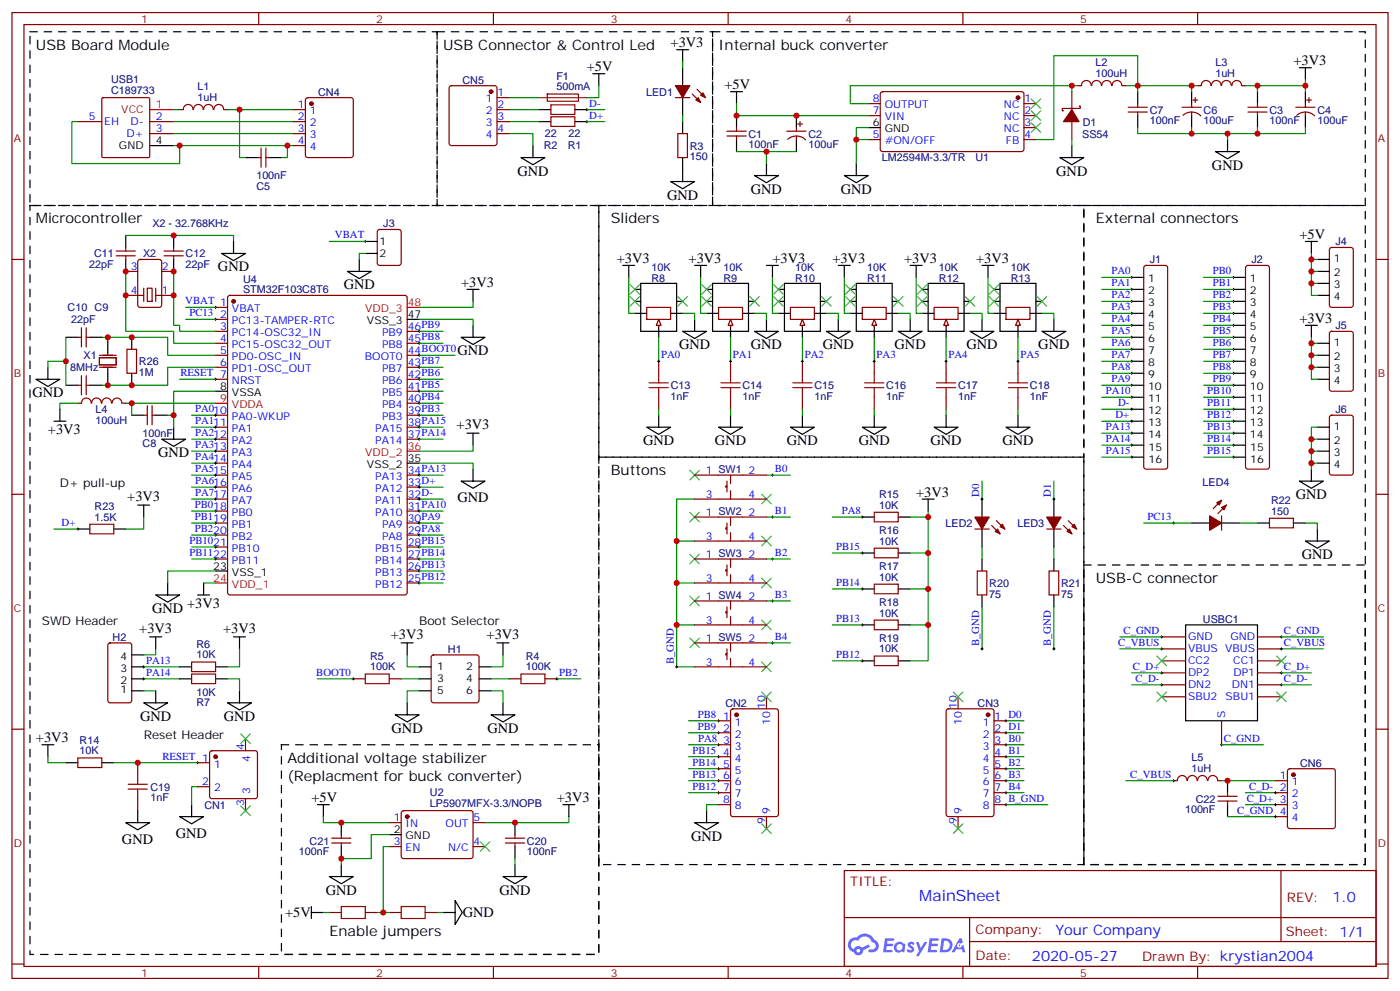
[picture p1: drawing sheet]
<svg xmlns="http://www.w3.org/2000/svg" width="412mm" height="292mm" viewBox="0 0 412 292" stroke-linecap="round" stroke-linejoin="round" font-family="sans-serif">
<defs><g id="words">
<text font-size="4.6" fill="#00f" x="270.8" y="265.3">MainSheet</text>
<g font-size="4.2">
<text x="10.6" y="14.6">USB Board Module</text>
<text x="130.5" y="14.6">USB Connector &amp; Control Led</text>
<text x="197.6" y="13.9">+3V3</text>
<text x="211.7" y="14.6">Internal buck converter</text>
<text x="172.9" y="21">+5V</text>
<text x="381" y="19.2">+3V3</text>
<text x="213.4" y="26.3">+5V</text>
<text x="152.4" y="51.7">GND</text>
<text x="311.1" y="51.7">GND</text>
<text x="357" y="49.9">GND</text>
<text x="196.5" y="58.7">GND</text>
<text x="221.2" y="57">GND</text>
<text x="247.6" y="57">GND</text>
<text x="10.6" y="65.8">Microcontroller</text>
<text x="179.9" y="65.8">Sliders</text>
<text x="322.8" y="65.8">External connectors</text>
<text x="382.8" y="70.4">+5V</text>
<text x="181.7" y="77.4">+3V3</text>
<text x="202.8" y="77.4">+3V3</text>
<text x="227.5" y="77.4">+3V3</text>
<text x="245.2" y="77.4">+3V3</text>
<text x="266.3" y="77.4">+3V3</text>
<text x="287.5" y="77.4">+3V3</text>
<text x="64.2" y="79.9">GND</text>
<text x="101.2" y="85.2">GND</text>
<text x="135.8" y="84.5">+3V3</text>
<text x="382.8" y="95.1">+3V3</text>
<text x="134.8" y="104.6">GND</text>
<text x="200" y="102.8">GND</text>
<text x="221.2" y="102.8">GND</text>
<text x="242.4" y="102.8">GND</text>
<text x="263.5" y="102.8">GND</text>
<text x="284.7" y="102.8">GND</text>
<text x="305.9" y="102.8">GND</text>
<text x="9.5" y="116.9">GND</text>
<text x="14.1" y="127.9">+3V3</text>
<text x="134.5" y="126.4">+3V3</text>
<text x="189.4" y="131.1">GND</text>
<text x="210.6" y="131.1">GND</text>
<text x="231.8" y="131.1">GND</text>
<text x="252.9" y="131.1">GND</text>
<text x="274.1" y="131.1">GND</text>
<text x="295.3" y="131.1">GND</text>
<text x="46.6" y="134.6">GND</text>
<text x="179.9" y="139.9">Buttons</text>
<text x="37.5" y="147.6">+3V3</text>
<text x="134.8" y="147.7">GND</text>
<text x="269.9" y="146.2">+3V3</text>
<text x="381.7" y="146.9">GND</text>
<text x="383.5" y="164.6">GND</text>
<text x="322.8" y="171.6">USB-C connector</text>
<text x="55.1" y="179.1">+3V3</text>
<text x="44.8" y="180.4">GND</text>
<text x="41" y="186.4">+3V3</text>
<text x="65.7" y="186.4">+3V3</text>
<text x="115.1" y="188.2">+3V3</text>
<text x="143.3" y="188.2">+3V3</text>
<text x="41.3" y="212.2">GND</text>
<text x="66" y="212.2">GND</text>
<text x="115.4" y="215.7">GND</text>
<text x="143.6" y="215.7">GND</text>
<text x="10.6" y="218.5">+3V3</text>
<text x="84.7" y="224.5">Additional voltage stabilizer</text>
<text x="84.7" y="229.8">(Replacment for buck converter)</text>
<text x="91.7" y="236.2">+5V</text>
<text x="164" y="236.2">+3V3</text>
<text x="35.9" y="248.4">GND</text>
<text x="51.8" y="246.6">GND</text>
<text x="203.6" y="247.5">GND</text>
<text x="96" y="263.3">GND</text>
<text x="147.1" y="263.3">GND</text>
<text x="84" y="270.1">+5V</text>
<text x="97" y="275.7">Enable jumpers</text>
<text x="136.3" y="270.1">GND</text>
</g>
<g font-size="4.2" fill="#00f">
<text x="392.5" y="265.6">1.0</text>
<text x="310.9" y="275.1">Your Company</text>
<text x="304" y="282.9">2020-05-27</text>
</g>
<g font-size="3.9" fill="#800">
<text x="250.5" y="260.9">TITLE:</text>
<text x="379.1" y="265.6">REV:</text>
<text x="287.4" y="275.1">Company:</text>
<text x="378.7" y="275.7">Sheet: 1/1</text>
<text x="287.4" y="282.8">Date:</text>
<text x="336.4" y="282.8">Drawn By: krystian2004</text>
</g>
<g font-size="3.5">
<text x="17.6" y="143.4">D+ pull-up</text>
<text x="12.3" y="184">SWD Header</text>
<text x="123.5" y="184">Boot Selector</text>
<text x="42.3" y="217.5">Reset Header</text>
</g>
<g font-size="3.2" fill="#800">
<text x="41.6" y="6.7">1</text>
<text x="110.8" y="6.7">2</text>
<text x="179.9" y="6.7">3</text>
<text x="249.1" y="6.7">4</text>
<text x="318.2" y="6.7">5</text>
<text x="4.1" y="41.8">A</text>
<text x="405.9" y="41.8">A</text>
<text x="4.1" y="110.9">B</text>
<text x="405.9" y="110.9">B</text>
<text x="4.1" y="180.1">C</text>
<text x="405.9" y="180.1">C</text>
<text x="4.1" y="249.2">D</text>
<text x="405.9" y="249.2">D</text>
<text x="41.6" y="287.5">1</text>
<text x="110.8" y="287.5">2</text>
<text x="179.9" y="287.5">3</text>
<text x="249.1" y="287.5">4</text>
<text x="318.2" y="287.5">5</text>
</g>
<g font-size="3.2" fill="#000080">
<text x="163.9" y="23.5">F1</text>
<text x="322.7" y="22.6">100uH</text>
<text x="322.7" y="19.5">L2</text>
<text x="358" y="22.6">1uH</text>
<text x="358" y="19.4">L3</text>
<text x="32.7" y="27.7">C189733</text>
<text x="32.7" y="24.5">USB1</text>
<text x="58.1" y="29.7">1uH</text>
<text x="58.1" y="26.5">L1</text>
<text x="93.7" y="28.1">CN4</text>
<text x="136.2" y="24.6">CN5</text>
<text x="163.9" y="26.6">500mA</text>
<text x="190.3" y="28.1">LED1</text>
<text x="338.7" y="33.5">C7</text>
<text x="354.5" y="33.5">C6</text>
<text x="373.9" y="33.5">C3</text>
<text x="388.1" y="33.5">C4</text>
<text x="160.4" y="40.5">22</text>
<text x="167.5" y="40.5">22</text>
<text x="220.5" y="40.5">C1</text>
<text x="238.1" y="40.5">C2</text>
<text x="318.8" y="40.5">SS54</text>
<text x="318.9" y="37">D1</text>
<text x="338.7" y="36.6">100nF</text>
<text x="354.5" y="36.6">100uF</text>
<text x="373.9" y="36.6">100nF</text>
<text x="388.1" y="36.6">100uF</text>
<text x="160.2" y="44">R2</text>
<text x="167.2" y="44">R1</text>
<text x="203.2" y="47.2">150</text>
<text x="203.2" y="44">R3</text>
<text x="220.5" y="43.7">100nF</text>
<text x="238.1" y="43.6">100uF</text>
<text x="259.7" y="47.5">LM2594M-3.3/TR</text>
<text x="287.3" y="47.5">U1</text>
<text x="75.5" y="52.7">100nF</text>
<text x="75.5" y="55.9">C5</text>
<text x="44.9" y="66.9">X2 - 32.768KHz</text>
<text x="112.9" y="67">J3</text>
<text x="27.7" y="75.7">C11</text>
<text x="42.1" y="75.7">X2</text>
<text x="54.7" y="75.7">C12</text>
<text x="338.7" y="77.5">J1</text>
<text x="368.7" y="77.5">J2</text>
<text x="393.4" y="72.3">J4</text>
<text x="26.3" y="78.9">22pF</text>
<text x="54.7" y="78.9">22pF</text>
<text x="71.6" y="83.2">U4</text>
<text x="191.9" y="79.7">10K</text>
<text x="191.9" y="82.9">R8</text>
<text x="213.1" y="79.7">10K</text>
<text x="213.1" y="82.9">R9</text>
<text x="234.3" y="79.7">10K</text>
<text x="234.3" y="82.9">R10</text>
<text x="255.4" y="79.7">10K</text>
<text x="255.4" y="82.9">R11</text>
<text x="276.6" y="79.7">10K</text>
<text x="276.6" y="82.9">R12</text>
<text x="297.8" y="79.7">10K</text>
<text x="297.8" y="82.9">R13</text>
<text x="71.6" y="86.4">STM32F103C8T6</text>
<text x="19.9" y="91.6">C10 C9</text>
<text x="20.9" y="95.1">22pF</text>
<text x="393.4" y="97">J5</text>
<text x="24.6" y="105.7">X1</text>
<text x="40.9" y="107.5">R26</text>
<text x="20.7" y="109.2">8MHz</text>
<text x="40.9" y="110.7">1M</text>
<text x="197.6" y="117.7">1nF</text>
<text x="197.6" y="114.6">C13</text>
<text x="218.7" y="117.7">1nF</text>
<text x="218.7" y="114.6">C14</text>
<text x="239.9" y="117.7">1nF</text>
<text x="239.9" y="114.6">C15</text>
<text x="261.1" y="117.7">1nF</text>
<text x="261.1" y="114.6">C16</text>
<text x="282.2" y="117.7">1nF</text>
<text x="282.2" y="114.6">C17</text>
<text x="303.4" y="117.7">1nF</text>
<text x="303.4" y="114.6">C18</text>
<text x="28.2" y="124.8">100uH</text>
<text x="28.2" y="121.6">L4</text>
<text x="393.4" y="121.7">J6</text>
<text x="42" y="128.6">100nF</text>
<text x="42" y="131.7">C8</text>
<text x="354.3" y="143">LED4</text>
<text x="258.9" y="149.8">10K</text>
<text x="259" y="146.6">R15</text>
<text x="374.5" y="148.3">R22</text>
<text x="27.9" y="153.3">1.5K</text>
<text x="27.9" y="150.1">R23</text>
<text x="278.5" y="155.1">LED2</text>
<text x="299.7" y="155.1">LED3</text>
<text x="374.5" y="151.5">150</text>
<text x="258.9" y="160.3">10K</text>
<text x="259" y="157.2">R16</text>
<text x="259" y="167.8">R17</text>
<text x="258.9" y="170.9">10K</text>
<text x="291.4" y="172.8">R20</text>
<text x="312.6" y="172.8">R21</text>
<text x="259" y="178.4">R18</text>
<text x="291.4" y="175.9">75</text>
<text x="312.6" y="175.9">75</text>
<text x="258.9" y="181.5">10K</text>
<text x="354.3" y="183.4">USBC1</text>
<text x="33.2" y="188.6">H2</text>
<text x="57.9" y="190.7">R6</text>
<text x="259" y="189">R19</text>
<text x="57.9" y="193.9">10K</text>
<text x="109" y="197.4">100K</text>
<text x="109" y="194.2">R5</text>
<text x="132" y="192.2">H1</text>
<text x="154.9" y="197.4">100K</text>
<text x="154.9" y="194.2">R4</text>
<text x="258.9" y="192.1">10K</text>
<text x="57.9" y="204.8">10K</text>
<text x="57.9" y="207.9">R7</text>
<text x="213.7" y="208.1">CN2</text>
<text x="288" y="208">CN3</text>
<text x="23.4" y="218.9">R14</text>
<text x="23.4" y="222.1">10K</text>
<text x="350.9" y="227.2">1uH</text>
<text x="350.9" y="224">L5</text>
<text x="383" y="225.7">CN6</text>
<text x="44.3" y="232.7">C19</text>
<text x="44.3" y="235.9">1nF</text>
<text x="60.2" y="238">CN1</text>
<text x="126.7" y="237.5">LP5907MFX-3.3/NOPB</text>
<text x="126.7" y="234.3">U2</text>
<text x="349.1" y="239.4">100nF</text>
<text x="352.2" y="236.3">C22</text>
<text x="88" y="251.8">100nF</text>
<text x="91.2" y="248.6">C21</text>
<text x="155.2" y="251.8">100nF</text>
<text x="155.2" y="248.6">C20</text>
</g>
<g font-size="3.2" fill="#00f">
<text x="146.6" y="28.4">1</text>
<text x="26.2" y="35.5">5</text>
<text x="45.9" y="35.5">2</text>
<text x="87.8" y="31.9">1</text>
<text x="87.8" y="35.5">2</text>
<text x="91.3" y="33.7">1</text>
<text x="143.1" y="30.2">1</text>
<text x="143.1" y="33.7">2</text>
<text x="146.6" y="31.9">2</text>
<text x="146.6" y="35.5">3</text>
<text x="173.6" y="31.4">D-</text>
<text x="173.6" y="34.9">D+</text>
<text x="257.1" y="33.7">7</text>
<text x="257.1" y="30.2">8</text>
<text x="260.6" y="35.5">VIN</text>
<text x="260.6" y="31.9">OUTPUT</text>
<text x="295.7" y="31.9">NC</text>
<text x="295.7" y="35.5">NC</text>
<text x="301.8" y="30.2">1</text>
<text x="301.8" y="33.7">2</text>
<text x="30.7" y="36.9">EH</text>
<text x="37.3" y="40.4">D+</text>
<text x="38.4" y="36.9">D-</text>
<text x="45.9" y="39">3</text>
<text x="87.8" y="39">3</text>
<text x="91.3" y="37.2">2</text>
<text x="91.3" y="40.7">3</text>
<text x="143.1" y="37.2">3</text>
<text x="143.1" y="40.7">4</text>
<text x="146.6" y="39">4</text>
<text x="257.1" y="40.7">5</text>
<text x="295.7" y="39">NC</text>
<text x="301.8" y="37.2">3</text>
<text x="301.8" y="40.7">4</text>
<text x="87.8" y="42.5">4</text>
<text x="91.3" y="44.3">4</text>
<text x="260.6" y="42.5">#ON/OFF</text>
<text x="296.3" y="42.5">FB</text>
<text x="98.7" y="70.2">VBAT</text>
<text x="38.6" y="79.6">3</text>
<text x="47.6" y="79.6">2</text>
<text x="327.4" y="80.8">PA0</text>
<text x="357.2" y="80.8">PB0</text>
<text x="38.6" y="86.6">4</text>
<text x="47.6" y="86.6">1</text>
<text x="54.6" y="89.6">VBAT 1</text>
<text x="327.4" y="84.3">PA1</text>
<text x="327.4" y="87.8">PA2</text>
<text x="357.2" y="84.3">PB1</text>
<text x="357.2" y="87.8">PB2</text>
<text x="55.8" y="93.1">PC13</text>
<text x="64.8" y="93.7">2</text>
<text x="68.3" y="91.9">VBAT</text>
<text x="68.3" y="95.4">PC13-TAMPER-RTC</text>
<text x="327.4" y="91.4">PA3</text>
<text x="327.4" y="94.9">PA4</text>
<text x="357.2" y="94.9">PB4</text>
<text x="357.2" y="91.4">PB3</text>
<text x="64.8" y="97.2">3</text>
<text x="64.8" y="100.7">4</text>
<text x="68.3" y="99">PC14-OSC32_IN</text>
<text x="112.5" y="99">PB9</text>
<text x="120.1" y="100.7">45PB8</text>
<text x="120.1" y="97.2">46PB9</text>
<text x="327.4" y="98.4">PA5</text>
<text x="327.4" y="102">PA6</text>
<text x="357.2" y="102">PB6</text>
<text x="357.2" y="98.4">PB5</text>
<text x="64.8" y="104.2">5</text>
<text x="64.8" y="107.8">6</text>
<text x="68.3" y="102.5">PC15-OSC32_OUT</text>
<text x="68.3" y="106">PD0-OSC_IN</text>
<text x="107.5" y="106">BOOT0</text>
<text x="112.5" y="102.5">PB8</text>
<text x="120.1" y="107.8">43PB7</text>
<text x="120.1" y="104.2">44BOOT0</text>
<text x="194.7" y="105.5">PA0</text>
<text x="215.9" y="105.5">PA1</text>
<text x="237.1" y="105.5">PA2</text>
<text x="258.2" y="105.5">PA3</text>
<text x="279.4" y="105.5">PA4</text>
<text x="300.6" y="105.5">PA5</text>
<text x="327.4" y="105.5">PA7</text>
<text x="357.2" y="105.5">PB7</text>
<text x="53.1" y="110.8">RESET 7</text>
<text x="68.3" y="109.5">PD1-OSC_OUT</text>
<text x="68.3" y="113.1">NRST</text>
<text x="112.5" y="113.1">PB6</text>
<text x="112.5" y="109.5">PB7</text>
<text x="120.1" y="111.3">42PB6</text>
<text x="327.4" y="112.5">PA9</text>
<text x="327.4" y="109">PA8</text>
<text x="357.2" y="112.5">PB9</text>
<text x="357.2" y="109">PB8</text>
<text x="112.5" y="116.6">PB5</text>
<text x="120.1" y="118.4">40PB4</text>
<text x="120.1" y="114.8">41PB5</text>
<text x="325.8" y="116.1">PA10</text>
<text x="329.3" y="119.6">D-</text>
<text x="355.6" y="116.1">PB10</text>
<text x="355.6" y="119.6">PB11</text>
<text x="57.5" y="121.4">PA010</text>
<text x="57.5" y="124.9">PA111</text>
<text x="68.3" y="123.6">PA0-WKUP</text>
<text x="112.5" y="123.6">PB3</text>
<text x="112.5" y="120.1">PB4</text>
<text x="120.1" y="125.4">38PA15</text>
<text x="120.1" y="121.9">39PB3</text>
<text x="328.6" y="123.1">D+</text>
<text x="355.6" y="123.1">PB12</text>
<text x="57.5" y="128.4">PA212</text>
<text x="57.5" y="131.9">PA313</text>
<text x="68.3" y="127.2">PA1</text>
<text x="68.3" y="130.7">PA2</text>
<text x="110.5" y="130.7">PA14</text>
<text x="110.5" y="127.2">PA15</text>
<text x="120.1" y="128.9">37PA14</text>
<text x="325.8" y="130.2">PA14</text>
<text x="325.8" y="126.6">PA13</text>
<text x="355.6" y="130.2">PB14</text>
<text x="355.6" y="126.6">PB13</text>
<text x="57.5" y="135.5">PA414</text>
<text x="68.3" y="134.2">PA3</text>
<text x="68.3" y="137.8">PA4</text>
<text x="325.8" y="133.7">PA15</text>
<text x="355.6" y="133.7">PB15</text>
<text x="57.5" y="139">PA515</text>
<text x="57.5" y="142.5">PA616</text>
<text x="68.3" y="141.3">PA5</text>
<text x="110.5" y="141.3">PA13</text>
<text x="120.1" y="143.1">33D+</text>
<text x="120.1" y="139.5">34PA13</text>
<text x="207.9" y="139.5">1 SW1</text>
<text x="220.5" y="139.5">2</text>
<text x="228.2" y="139">B0</text>
<text x="57.4" y="149.6">PB018</text>
<text x="57.5" y="146">PA717</text>
<text x="68.3" y="144.8">PA6</text>
<text x="68.3" y="148.3">PA7</text>
<text x="110.5" y="148.3">PA11</text>
<text x="110.5" y="144.8">PA12</text>
<text x="120.1" y="146.6">32D-</text>
<text x="207.9" y="146.6">3</text>
<text x="220.5" y="146.6">4</text>
<text x="288.4" y="146.2" transform="rotate(-90 288.4 146.2)">D0</text>
<text x="309.6" y="146.2" transform="rotate(-90 309.6 146.2)">D1</text>
<text x="18.2" y="154.9">D+</text>
<text x="57.4" y="153.1">PB119</text>
<text x="68.3" y="151.9">PB0</text>
<text x="68.3" y="155.4">PB1</text>
<text x="110.5" y="151.9">PA10</text>
<text x="112.5" y="155.4">PA9</text>
<text x="120.1" y="153.6">30PA9</text>
<text x="120.1" y="150.1">31PA10</text>
<text x="207.9" y="151.9">1 SW2</text>
<text x="220.5" y="151.9">2</text>
<text x="228.2" y="151.3">B1</text>
<text x="248" y="151.3">PA8</text>
<text x="338" y="153.1">PC13</text>
<text x="55.8" y="160.2">PB1021</text>
<text x="57.4" y="156.6">PB220</text>
<text x="68.3" y="158.9">PB2</text>
<text x="112.5" y="158.9">PA8</text>
<text x="120.1" y="160.7">28PB15</text>
<text x="120.1" y="157.2">29PA8</text>
<text x="207.9" y="158.9">3</text>
<text x="220.5" y="158.9">4</text>
<text x="246.3" y="161.9">PB15</text>
<text x="55.8" y="163.7">PB1122</text>
<text x="68.3" y="162.5">PB10</text>
<text x="68.3" y="166">PB11</text>
<text x="110.5" y="166">PB14</text>
<text x="110.5" y="162.5">PB15</text>
<text x="120.1" y="167.7">26PB13</text>
<text x="120.1" y="164.2">27PB14</text>
<text x="207.9" y="164.2">1 SW3</text>
<text x="220.5" y="164.2">2</text>
<text x="228.2" y="163.7">B2</text>
<text x="110.5" y="173">PB12</text>
<text x="110.5" y="169.5">PB13</text>
<text x="120.1" y="171.3">25PB12</text>
<text x="207.9" y="171.3">3</text>
<text x="220.5" y="171.3">4</text>
<text x="246.3" y="172.5">PB14</text>
<text x="207.9" y="176.6">1 SW4</text>
<text x="220.5" y="176.6">2</text>
<text x="228.2" y="176">B3</text>
<text x="207.9" y="183.6">3</text>
<text x="220.5" y="183.6">4</text>
<text x="246.3" y="183.1">PB13</text>
<text x="207.9" y="188.9">1 SW5</text>
<text x="220.5" y="188.9">2</text>
<text x="228.2" y="188.4">B4</text>
<text x="288.4" y="190.3" transform="rotate(-90 288.4 190.3)">B_GND</text>
<text x="309.6" y="190.3" transform="rotate(-90 309.6 190.3)">B_GND</text>
<text x="329.4" y="190.1">C_VBUS</text>
<text x="330.9" y="186.6">C_GND</text>
<text x="350" y="188.6">GND</text>
<text x="362.4" y="188.6">GND</text>
<text x="378.2" y="186.6">C_GND</text>
<text x="378.2" y="190.1">C_VBUS</text>
<text x="43" y="195.4">PA13</text>
<text x="198.4" y="195.6" transform="rotate(-90 198.4 195.6)">B_GND</text>
<text x="207.9" y="196">3</text>
<text x="220.5" y="196">4</text>
<text x="246.3" y="193.7">PB12</text>
<text x="333.7" y="197.2">C_D+</text>
<text x="350" y="192.1">VBUS VBUS</text>
<text x="350" y="195.6">CC2</text>
<text x="363.3" y="195.6">CC1</text>
<text x="378.2" y="197.2">C_D+</text>
<text x="43" y="199">PA14</text>
<text x="93.2" y="199">BOOT0</text>
<text x="164.7" y="199">PB2</text>
<text x="334.5" y="200.7">C_D-</text>
<text x="350" y="199.1">DP2</text>
<text x="350" y="202.7">DN2</text>
<text x="362.9" y="202.7">DN1</text>
<text x="363.3" y="199.1">DP1</text>
<text x="378.2" y="200.7">C_D-</text>
<text x="225.4" y="208.7" transform="rotate(-90 225.4 208.7)">10</text>
<text x="281.9" y="208.7" transform="rotate(-90 281.9 208.7)">10</text>
<text x="350" y="206.2">SBU2</text>
<text x="361" y="206.2">SBU1</text>
<text x="205.5" y="211.3">PB8</text>
<text x="205.5" y="214.8">PB9</text>
<text x="213" y="211.8">1</text>
<text x="213" y="215.4">2</text>
<text x="216.5" y="213.6">1</text>
<text x="226.8" y="213.4" transform="rotate(-90 226.8 213.4)">10</text>
<text x="283.3" y="213.4" transform="rotate(-90 283.3 213.4)">10</text>
<text x="289.5" y="213.6">1</text>
<text x="293" y="211.8">1 D0</text>
<text x="293" y="215.4">2 D1</text>
<text x="360.9" y="211.5" transform="rotate(-90 360.9 211.5)">S</text>
<text x="72" y="220.8" transform="rotate(-90 72 220.8)">4</text>
<text x="203.9" y="221.9">PB15</text>
<text x="205.7" y="218.4">PA8</text>
<text x="213" y="218.9">3</text>
<text x="216.5" y="217.1">2</text>
<text x="216.5" y="220.7">3</text>
<text x="289.5" y="217.1">2</text>
<text x="289.5" y="220.7">3</text>
<text x="293" y="218.9">3 B0</text>
<text x="360.5" y="218.4">C_GND</text>
<text x="47.8" y="223.7">RESET 1</text>
<text x="63" y="226">1</text>
<text x="73.7" y="224.3" transform="rotate(-90 73.7 224.3)">4</text>
<text x="203.9" y="225.4">PB14</text>
<text x="213" y="222.4">4</text>
<text x="213" y="226">5</text>
<text x="216.5" y="224.2">4</text>
<text x="216.5" y="227.7">5</text>
<text x="289.5" y="224.2">4</text>
<text x="289.5" y="227.7">5</text>
<text x="293" y="222.4">4 B1</text>
<text x="293" y="226">5 B2</text>
<text x="59.5" y="231.2">2</text>
<text x="63" y="233">2</text>
<text x="73.7" y="233.8" transform="rotate(-90 73.7 233.8)">3</text>
<text x="203.9" y="229">PB13</text>
<text x="203.9" y="232.5">PB12</text>
<text x="213" y="229.5">6</text>
<text x="213" y="233">7</text>
<text x="216.5" y="231.2">6</text>
<text x="289.5" y="231.2">6</text>
<text x="293" y="229.5">6 B3</text>
<text x="293" y="233">7 B4</text>
<text x="332.9" y="229">C_VBUS</text>
<text x="368" y="232.5">C_D- 2</text>
<text x="377" y="229.5">1</text>
<text x="380.5" y="231.2">1</text>
<text x="72" y="237.3" transform="rotate(-90 72 237.3)">3</text>
<text x="213" y="236.5">8</text>
<text x="216.5" y="234.8">7</text>
<text x="216.5" y="238.3">8</text>
<text x="226.8" y="239.7" transform="rotate(-90 226.8 239.7)">9</text>
<text x="283.3" y="239.7" transform="rotate(-90 283.3 239.7)">9</text>
<text x="289.5" y="234.8">7</text>
<text x="289.5" y="238.3">8</text>
<text x="293" y="236.5">8 B_GND</text>
<text x="364.5" y="239.5">C_GND 4</text>
<text x="367.3" y="236">C_D+ 3</text>
<text x="380.5" y="234.8">2</text>
<text x="380.5" y="238.3">3</text>
<text x="116" y="241.8">1</text>
<text x="119.5" y="243.6">IN</text>
<text x="131.3" y="243.6">OUT</text>
<text x="139.5" y="241.8">5</text>
<text x="225.4" y="242.4" transform="rotate(-90 225.4 242.4)">9</text>
<text x="281.9" y="242.4" transform="rotate(-90 281.9 242.4)">9</text>
<text x="380.5" y="241.8">4</text>
<text x="116" y="248.9">3</text>
<text x="119.5" y="250.6">EN</text>
<text x="132" y="250.6">N/C</text>
<text x="139.5" y="248.9">4</text>
</g>
<g font-size="3.2" fill="#f00">
<text x="35.7" y="33.3">VCC</text>
<text x="45.9" y="31.9">1</text>
<text x="107.5" y="91.9">VDD_3</text>
<text x="120.1" y="90.1">48</text>
<text x="64.8" y="118.4">9</text>
<text x="68.3" y="120.1">VDDA</text>
<text x="107.5" y="134.2">VDD_2</text>
<text x="120.1" y="132.5">36</text>
<text x="62.8" y="171.3">24</text>
<text x="68.3" y="173">VDD_1</text>
</g>
<g font-size="3.2">
<text x="257.1" y="37.2">6</text>
<text x="260.6" y="39">GND</text>
<text x="35.1" y="43.9">GND</text>
<text x="45.9" y="42.5">4</text>
<text x="111.8" y="72.1">1</text>
<text x="111.8" y="75.7">2</text>
<text x="392.9" y="77.1">1</text>
<text x="338.2" y="83.1">1</text>
<text x="368.2" y="83.1">1</text>
<text x="392.9" y="81.3">2</text>
<text x="338.2" y="86.6">2</text>
<text x="368.2" y="86.6">2</text>
<text x="392.9" y="84.8">3</text>
<text x="392.9" y="88.4">4</text>
<text x="108.1" y="95.4">VSS_3</text>
<text x="120.1" y="93.7">47</text>
<text x="338.2" y="90.1">3</text>
<text x="338.2" y="93.7">4</text>
<text x="368.2" y="90.1">3</text>
<text x="368.2" y="93.7">4</text>
<text x="338.2" y="97.2">5</text>
<text x="338.2" y="100.7">6</text>
<text x="368.2" y="97.2">5</text>
<text x="368.2" y="100.7">6</text>
<text x="392.9" y="101.8">1</text>
<text x="338.2" y="104.2">7</text>
<text x="338.2" y="107.8">8</text>
<text x="368.2" y="104.2">7</text>
<text x="368.2" y="107.8">8</text>
<text x="392.9" y="106">2</text>
<text x="338.2" y="111.3">9</text>
<text x="368.2" y="111.3">9</text>
<text x="392.9" y="109.5">3</text>
<text x="392.9" y="113.1">4</text>
<text x="64.8" y="114.8">8</text>
<text x="68.3" y="116.6">VSSA</text>
<text x="338.2" y="114.8">10</text>
<text x="338.2" y="118.4">11</text>
<text x="368.2" y="114.8">10</text>
<text x="368.2" y="118.4">11</text>
<text x="338.2" y="121.9">12</text>
<text x="338.2" y="125.4">13</text>
<text x="368.2" y="121.9">12</text>
<text x="368.2" y="125.4">13</text>
<text x="338.2" y="128.9">14</text>
<text x="368.2" y="128.9">14</text>
<text x="392.9" y="126.5">1</text>
<text x="392.9" y="130.7">2</text>
<text x="108.1" y="137.8">VSS_2</text>
<text x="120.1" y="136">35</text>
<text x="338.3" y="132.8">15</text>
<text x="338.3" y="136.3">16</text>
<text x="368.3" y="132.8">15</text>
<text x="368.3" y="136.3">16</text>
<text x="392.9" y="134.2">3</text>
<text x="392.9" y="137.8">4</text>
<text x="62.8" y="167.7">23</text>
<text x="68.3" y="169.5">VSS_1</text>
<text x="35.5" y="197.7">3</text>
<text x="35.5" y="194.2">4</text>
<text x="128.8" y="197.4">1</text>
<text x="137.3" y="197.4">2</text>
<text x="35.5" y="201.3">2</text>
<text x="128.8" y="200.9">3</text>
<text x="137.3" y="200.9">4</text>
<text x="35.5" y="204.1">1</text>
<text x="128.8" y="204.4">5</text>
<text x="137.3" y="204.4">6</text>
<text x="116" y="245.4">2</text>
<text x="119.5" y="247.1">GND</text>
</g>
</g></defs>
<g fill="none" stroke="#870000" stroke-width=".35">
<path d="M3.5 3.7h405.4v284.3h-405.4zM7.1 7.2h398.2v277.3h-398.2zM76.2 3.7v3.5M145.3 3.7v3.5M214.5 3.7v3.5M283.6 3.7v3.5M352.8 3.7v3.5M3.5 76.4h3.6M405.3 76.4h3.6M3.5 145.5h3.6M405.3 145.5h3.6M3.5 214.7h3.6"/>
<path d="M405.3 214.7h3.6M248.7 256.3h156.6v28.2h-156.6zM377.3 256.3v20.9M248.7 270.1h156.5M285.6 277.2h119.6M285.6 270.1v14.2M3.5 283.8h3.6M76.2 284.5v3.5M145.3 284.5v3.5M214.5 284.5v3.5M283.6 284.5v3.5M352.8 284.5v3.5"/>
<path d="M405.3 283.8h3.6"/>
</g>
<g fill="#5487ff">
<path d="M267.7 277.5a1.22 1.22 0 0 1 1.7 .2l-.4 .6a.47 .47 0 0 0-.3-.4 .47 .47 0 0 0-.5 .2l.1 .2a1.14 1.14 0 0 1 .8 1.8 1.14 1.14 0 0 1-1.9 0l-.2-.2 .5-.6 .7 .5a.29 .29 0 0 0 .3-.3 .29 .29 0 0 0-.2-.3 1.04 1.04 0 0 1-.6-1.7z"/>
<path d="M260.7 276.2h2.4l.3 .2-.2 .5-1.8 .1-.1 .8h1.5l.3 .4-.3 .4h-1.6l-.2 1.1h1.7l.2 .3-.2 .3-2.6 .1z"/>
<path d="M273.8 276.2h2.4l.3 .2-.1 .5-1.8 .1-.2 .8h1.6l.3 .4-.4 .4-1.6-.1-.1 1.1 1.7 .1 .2 .3-.2 .3-2.6 .1z"/>
<path d="M282.6 276.2h.7l.3 1.3-.6 .3a.69 .69 0 0 0-1 .3 .69 .69 0 0 0 .4 .9 .69 .69 0 0 0 .9-.6l.5-.2 .6 2.2h-.8l-.2-.9h-1.8l-.5 .9h-.8z"/>
<path d="M269.8 277.3h.8l.6 1.8 1.1-1.8h.9l-2.6 4.2h-.8l.9-1.5z"/>
<path d="M277.4 276.2l-.6 4.2h1.3a2.11 2.11 0 0 0 2.5-2.1 2.11 2.11 0 0 0-2.5-2.1zM278.1 277a1.39 1.39 0 0 1 1.7 1.4 1.39 1.39 0 0 1-1.8 1.2h-.3z"/>
<path d="M263.7 277.8a1.54 1.54 0 0 0-.1 2.2 1.54 1.54 0 0 0 2.2 .1l.6 .3 .3-2.3-.2-.3h-.4a1.49 1.49 0 0 0-2.4 0zM264 278.8a.94 .94 0 0 1 1.8 0 .94 .94 0 0 1-1.8 0z"/>
<path d="M250.4 276.6a2.18 2.18 0 0 0 1.1 3.7 1.44 1.44 0 0 0 1.6 .9 1.44 1.44 0 0 0 1.2-1.4l2-1.1-.5-.7-1.9 1a1.47 1.47 0 0 0-2.4 .4 1.39 1.39 0 0 1-.7-1.9 1.39 1.39 0 0 1 2-.5 2.12 2.12 0 0 1 2.2-1.3 2.12 2.12 0 0 1 1.9 1.7 1.14 1.14 0 0 1 1.1 1.4 1.14 1.14 0 0 1-1.7 .7 .43 .43 0 0 0-.5 .4 .43 .43 0 0 0 .4 .5 1.98 1.98 0 0 0 2.5-1.2 1.98 1.98 0 0 0-1.2-2.6 3.1 3.1 0 0 0-5.3-.6l-.9 .1zM252.3 279.9a.55 .55 0 0 1 1.1 0 .55 .55 0 0 1-1.1 0z"/>
<circle cx="282.6" cy="278.3" r=".26"/>
</g>
<g fill="none" stroke="#870000" stroke-width=".35">
<path d="M22.9 35.8h7.1M30 28.9l.3-.1h13.4l.3 .1 .1 17.1-.2 .3-13.6 .1-.3-.2zM44.1 35.8h7.1M44.1 39.3h7.1M56.8 32.3a1.41 1.41 0 0 0-1.4-1.5 1.41 1.41 0 0 0-1.4 1.5h-1.1M57 32.3a1.41 1.41 0 0 1 1.4-1.6 1.41 1.41 0 0 1 1.4 1.6M60 32.3a1.41 1.41 0 0 1 1.4-1.6 1.41 1.41 0 0 1 1.4 1.6M63 32.3a1.41 1.41 0 0 1 1.4-1.5 1.41 1.41 0 0 1 1.5 1.5M66 32.3h1M161.2 27.7h9.2v2.1h-9.1zM162.3 30.9h7v2.8h-7zM162.3 34.4h7v2.8h-7z"/>
<path d="M199 28.8h4.2M199.7 39.3h2.8v7.1h-2.8zM203.9 27.7l2.5 2.5M205.3 26.3l2.5 2.5M214.1 38.6h5.7M217 37.6v1M231.8 38.6h5.6M234.6 37.6v1M234.9 36.5h1.5M235.7 35.8v1.4M255.8 30.5h3.5M255.8 34h3.5"/>
<path d="M259.5 27.2l.5-.2h41.2l.4 .7v16.5l-.7 .4h-41.2l-.4-.7v-16.2zM301.6 30.5h3.6M301.6 34h3.6M301.6 37.6h3.6M315.7 27v5.3M315.7 35.8v5.3M317.5 25.2h1.1M317.9 31.2h.3v.7h-5.3v.7h.4M318.6 25.2a1.41 1.41 0 0 1 1.4-1.5 1.41 1.41 0 0 1 1.4 1.5M321.6 25.2a1.41 1.41 0 0 1 1.4-1.5 1.41 1.41 0 0 1 1.4 1.5M324.6 25.2a1.41 1.41 0 0 1 1.4-1.5 1.41 1.41 0 0 1 1.4 1.5M327.6 25.2a1.41 1.41 0 0 1 1.4-1.5 1.41 1.41 0 0 1 1.4 1.5"/>
<path d="M330.6 25.2h1M332.3 31.6h5.7M332.3 33h5.7M335.1 30.5v1.1M335.1 33v1M348.2 31.6h5.6M348.5 34a3.8 3.8 0 0 1 5.2 .1M351 30.5v1.1M351 33v1M351.4 29.5h1.4M352.1 28.8v1.4M352.8 25.2h1"/>
<path d="M353.9 25.2a1.41 1.41 0 0 1 1.4-1.5 1.41 1.41 0 0 1 1.4 1.5M356.9 25.2a1.41 1.41 0 0 1 1.4-1.5 1.41 1.41 0 0 1 1.4 1.5M359.9 25.2a1.41 1.41 0 0 1 1.4-1.5 1.41 1.41 0 0 1 1.4 1.5M362.9 25.2a1.41 1.41 0 0 1 1.4-1.5 1.41 1.41 0 0 1 1.4 1.5M365.8 25.2h1.1M367.6 31.6h5.6M367.6 33h5.6M370.4 30.5v1.1M370.4 33v1M381.7 31.6h5.6M382 34a3.8 3.8 0 0 1 5.2 .1M384.5 30.5v1.1"/>
<path d="M384.5 33v1M384.9 29.5h1.4M385.6 28.8v1.4M75.8 46.4h1.1M76.9 43.6v5.6M78.3 43.6v5.6M78.3 46.4h1.1M214.1 40h5.7M217 40v1.1M232.1 41a3.8 3.8 0 0 1 5.2 .2M234.6 40v1.1M255.8 41.1h3.5"/>
<path d="M301.6 41.1h3.6M34.2 75.3h5.7M34.2 73.9h5.7M37 79.9h3.6M37 72.8v1.1M37 75.3v1.1M40.8 76.6l.5-.2h5.6l.7 .4v13l-.4 .6-5.9 .1-.7-.5v-12.9zM47.6 79.9h3.6M48.3 75.3h5.7M48.3 73.9h5.7M51.2 72.8v1.1M51.2 75.3v1.1"/>
<path d="M22.9 99.3h1.1M24 96.5v5.6M25.4 96.5v5.6M25.4 99.3h1.1M37 87h5.3M42.3 84.8v3.9M43.4 84.8h1.4v3.9h-1.4zM45.9 84.8v3.9M45.9 87h5.3M63.5 90.5h3.5M63.5 94h3.5M63.5 97.5h3.5"/>
<path d="M67.3 87.2l.4-.2h51.5l.7 .4v87l-.4 .7-51.8 .1-.6-.5-.1-87zM119.9 97.5h3.6M190.5 90.5h7.1v3.5h-7.1zM194 94.4v1.7M22.9 113.4h1.1M24 110.6v5.6M25.4 110.6v5.6M25.4 113.4h1.1M26.8 118.7a1.41 1.41 0 0 0-1.4-1.5 1.41 1.41 0 0 0-1.4 1.5h-1.1M27 118.7a1.41 1.41 0 0 1 1.4-1.5 1.41 1.41 0 0 1 1.4 1.5M29.3 105.3h4.9v2.1h-4.9zM29.3 104.6h4.9"/>
<path d="M29.3 108.1h4.9M30 118.7a1.41 1.41 0 0 1 1.4-1.5 1.41 1.41 0 0 1 1.4 1.5M33.1 118.7a1.41 1.41 0 0 1 1.4-1.5 1.41 1.41 0 0 1 1.4 1.5M36 118.7h1M43.4 119.4v5.7M44.8 119.4v5.7M63.5 101.1h3.5M63.5 104.6h3.5M63.5 108.1h3.5M63.5 111.7h3.5M119.9 101.1h3.6M119.9 104.6h3.6"/>
<path d="M119.9 108.1h3.6M119.9 111.7h3.6M119.9 118.7h3.6M119.9 115.2h3.6M42.3 122.2h1.1M44.8 122.2h1.1M63.5 122.2h3.5M63.5 125.8h3.5M63.5 129.3h3.5M63.5 132.8h3.5M63.5 136.3h3.5M63.5 139.9h3.5"/>
<path d="M119.9 122.2h3.6M119.9 125.8h3.6M119.9 129.3h3.6M119.9 139.9h3.6M63.5 143.4h3.5M63.5 146.9h3.5M63.5 150.5h3.5M63.5 154h3.5M63.5 157.5h3.5M119.9 143.4h3.6M119.9 146.9h3.6M119.9 150.5h3.6"/>
<path d="M119.9 154h3.6M119.9 157.5h3.6M63.5 161h3.5M63.5 164.6h3.5M119.9 161h3.6M119.9 164.6h3.6M119.9 171.6h3.6M119.9 168.1h3.6M32 189.5l.5-.2h5.6l.7 .4v16.5l-.5 .6-5.8 .1-.7-.5-.1-16.4zM56.4 194.9h7.1v2.8h-7.1zM56.4 198.4h7.1v2.9h-7.1zM104.1 199.8h3.5"/>
<path d="M114.7 199.8h3.5M127.2 193l.5-.2h12.7l.5 .2 .2 .5v12.7l-.2 .5-.5 .2h-12.7l-.5-.2-.2-.5v-12.7zM149.9 199.8h3.6M160.5 199.8h3.5"/>
</g>
<g fill="none" stroke="#000" stroke-width=".35">
<path d="M199.3 14.6h3.5M201.1 14.6v3.6M201.1 19.9v5.3M382.8 19.9h3.5M384.5 19.9v3.6M158.7 32.3h3.6M158.7 35.8h3.6M169.3 32.3h3.6M169.3 35.8h3.6M174.6 21.7h3.6M176.4 21.7v3.5M201.1 28.8v5.2"/>
<path d="M201.1 35.8v3.5M215.2 27h3.5M217 27v3.5M217 34v3.6M234.6 34v3.6M255.8 37.6h3.5M335.1 27v3.5M335.1 34v3.6M351 27v3.5M351 34v3.6M370.4 27v3.5M370.4 34v3.6"/>
<path d="M384.5 27v3.5M384.5 34v3.6M44.1 42.9h7.1M72.3 46.4h3.5M79.4 46.4h3.5M153.5 46.4h7l-3.5 2.1zM157 42.9v3.5M197.6 53.4h7l-3.5 2.2zM201.1 46.4v7M217 41.1v3.5M222.2 51.7h7.1l-3.5 2.1zM225.8 48.2v3.5"/>
<path d="M234.6 41.1v3.5M248.7 51.7h7.1l-3.6 2.1zM252.2 48.2v3.5M312.2 46.4h7.1l-3.6 2.1zM315.7 42.9v3.5M358.1 44.6h7l-3.5 2.1zM361.6 41.1v3.5M37 69.3v3.5M37 76.4v3.5M51.2 69.3v3.5M51.2 76.4v3.5M65.3 74.6h7l-3.5 2.1z"/>
<path d="M68.8 71.1v3.5M19.4 99.3h3.5M26.5 99.3h3.5M31.7 99.3v4.9M119.9 94h3.6M135.8 99.3h7.1l-3.6 2.1zM137.6 85.2h3.5M139.3 85.2v3.5M139.3 95.8v3.5M187 85.2h1.7M187 92.3h3.5M187 88.7h1.7"/>
<path d="M188.7 83.4h10.6v14.1h-10.6zM194 95.8v3.5M197.6 92.3h3.5M199.3 88.7h1.8M10.6 111.7h7l-3.5 2.1zM14.1 108.1v3.6M19.4 113.4h3.5M26.5 113.4h3.5M31.7 108.5v4.9M63.5 115.2h3.5M15.9 124h3.5M17.6 120.5v3.5"/>
<path d="M38.8 122.2h3.5M45.9 122.2h3.5M47.6 129.3h7.1l-3.5 2.1zM51.2 125.8v3.5M119.9 136.3h3.6M137.6 127.5h3.5M139.3 127.5v3.6M139.3 138.1v3.5M135.8 141.6h7.1l-3.6 2.2zM45.9 175.2h7l-3.5 2.1zM49.4 171.6v3.6M58.2 175.2h3.5"/>
<path d="M60 171.6v3.6M63.5 168.1h3.5M38.8 196.3h3.5M38.8 199.8h3.5M38.8 192.8h3.5M44.1 187.5h3.5M45.9 187.5v3.5M52.9 196.3h3.5M52.9 199.8h3.5M63.5 196.3h3.5M63.5 199.8h3.5M68.8 187.5h3.5"/>
<path d="M70.6 187.5v3.5M118.2 189.3h3.5M119.9 189.3v3.5M123.5 196.3h3.5M123.5 199.8h3.5M141.1 196.3h3.5M141.1 199.8h3.5M146.4 189.3h3.5M148.2 189.3v3.5M38.8 203.4h3.5M42.3 206.9h7.1l-3.5 2.1zM45.9 203.4v3.5"/>
<path d="M67 206.9h7.1l-3.5 2.1zM70.6 203.4v3.5M116.4 210.4h7.1l-3.6 2.1zM119.9 206.9v3.5M123.5 203.4h3.5M141.1 203.4h3.5M144.6 210.4h7.1l-3.5 2.1zM148.2 206.9v3.5"/>
</g>
<path d="M44.1 32.3h7.1M119.9 90.5h3.6M63.5 118.7h3.5M119.9 132.8h3.6M63.5 171.6h3.5" fill="none" stroke="#f00" stroke-width=".35"/>
<g fill="none" stroke="#008700" stroke-width=".35">
<path d="M201.1 18.2v1.7M22.9 35.8h-1.7v12.4h31.7v-5.3M51.2 32.3h1.7M51.2 35.8h35.2M51.2 39.3h35.2M67 32.3h19.4M70.6 32.3v14.1h1.7M149.9 39.3h7.1v3.6M149.9 32.3h8.8M149.9 35.8h8.8M149.9 28.8h8.8M172.9 32.3h5.3"/>
<path d="M172.9 35.8h5.3M176.4 25.2v3.6h-3.5M201.1 34v1.8M217 30.5v3.5h38.8M255.8 37.6h-3.6v10.6M315.7 25.2v1.8M317.5 25.2h-67v5.3h5.3M331.6 25.2h3.5v-8.8h-24.7v24.7h-5.2M335.1 27v-1.8h15.9v1.8M335.1 37.6v1.7h49.4v-1.7M351 25.2h1.8M351 37.6v1.7"/>
<path d="M361.6 39.3v1.8M366.9 25.2h17.6v1.8M370.4 25.2v1.8M370.4 37.6v1.7M384.5 23.5v1.7M51.2 42.9h35.2M84.7 42.9v3.5h-1.8M217 44.6h17.6M225.8 44.6v3.6M252.2 41.1h3.6M315.7 41.1v1.8M37 69.3h31.8v1.8"/>
<path d="M19.4 99.3v14.1M30 99.3h19.4v5.3h14.1M54.7 90.5h8.8M123.5 94h15.8v1.8M123.5 97.5h7M139.3 88.7v1.8h-15.8M19.4 106.4h-5.3v1.7M22.9 118.7h-5.3v1.8M37 118.7h26.5M38.8 118.7v3.5M52.9 111.7h10.6M63.5 115.2h-12.3v10.6"/>
<path d="M63.5 108.1h-14.1v5.3h-19.4M123.5 118.7h7M123.5 108.1h7M123.5 111.7h7M123.5 115.2h7M123.5 101.1h7M49.4 122.2h1.8M56.4 122.2h7.1M56.4 125.8h7.1M56.4 129.3h7.1M56.4 132.8h7.1M56.4 136.3h7.1"/>
<path d="M56.4 139.9h7.1M123.5 136.3h15.8v1.8M123.5 122.2h7M123.5 125.8h7M123.5 129.3h7M123.5 139.9h7M139.3 131.1v1.7h-15.8M56.4 143.4h7.1M56.4 146.9h7.1M56.4 154h7.1M56.4 157.5h7.1M56.4 150.5h7.1"/>
<path d="M123.5 143.4h7M123.5 146.9h7M123.5 154h7M123.5 157.5h7M123.5 150.5h7M56.4 161h7.1M56.4 164.6h7.1M60 171.6h3.5M63.5 168.1h-14.1v3.5M123.5 161h7M123.5 164.6h7M123.5 168.1h7"/>
<path d="M123.5 171.6h7M42.3 196.3h10.6M42.3 199.8h10.6M45.9 191v1.8h-3.6M67 199.8h3.6v3.6M70.6 191v5.3h-3.6M93.5 199.8h10.6M118.2 199.8h5.3M119.9 192.8v3.5h3.6M144.6 199.8h5.3M148.2 192.8v3.5h-3.6M164 199.8h7.1"/>
<path d="M42.3 203.4h3.6M123.5 203.4h-3.6v3.5M144.6 203.4h3.6v3.5"/>
</g>
<path d="M8.8 9.3h120v51.2h-120zM128.8 9.3h81.1v51.2h-81.1zM209.9 9.3h192.3v51.2h-192.3zM8.8 60.5h167.6v220.5h-167.6zM176.4 60.5h142.9v74.1h-142.9z" fill="none" stroke="#000" stroke-width=".35" stroke-dasharray="2.1 2.1"/>
<g fill="none" stroke="#000" stroke-width=".29">
<path d="M172.5 32.3h.7M172.5 35.8h.7M172.9 31.9v.7M172.9 35.5v.7M63.1 90.5h.8M63.5 90.1v.7M123.1 97.5h.7M123.5 97.2v.7M63.1 111.7h.8M63.5 111.3v.7M123.1 118.7h.7M123.1 115.2h.7"/>
<path d="M123.1 111.7h.7M123.1 108.1h.7M123.1 101.1h.7M123.1 104.6h.7M123.5 100.7v.7M123.5 104.2v.8M123.5 107.8v.7M123.5 111.3v.7M123.5 114.8v.7M123.5 118.4v.7M63.1 122.2h.8M63.1 125.8h.8"/>
<path d="M63.1 129.3h.8M63.1 132.8h.8M63.1 136.3h.8M63.1 139.9h.8M63.5 121.9v.7M63.5 125.4v.7M63.5 128.9v.7M63.5 132.5v.7M63.5 136v.7M63.5 139.5v.7M123.1 122.2h.7M123.1 125.8h.7"/>
<path d="M123.1 129.3h.7M123.1 139.9h.7M123.5 121.9v.7M123.5 125.4v.7M123.5 128.9v.7M123.5 139.5v.7M63.1 143.4h.8M63.1 146.9h.8M63.1 150.5h.8M63.1 154h.8M63.1 157.5h.8M63.5 143.1v.7"/>
<path d="M63.5 146.6v.7M63.5 150.1v.7M63.5 153.6v.7M63.5 157.2v.7M123.1 150.5h.7M123.1 154h.7M123.1 157.5h.7M123.5 150.1v.7M123.5 153.6v.7M123.5 157.2v.7M63.1 161h.8M63.1 164.6h.8"/>
<path d="M63.5 160.7v.7M63.5 164.2v.7M123.1 161h.7M123.1 164.6h.7M123.1 171.6h.7M123.1 168.1h.7M123.5 160.7v.7M123.5 164.2v.7M123.5 167.7v.8M123.5 171.3v.7M42 199.8h.7M42 196.3h.7"/>
<path d="M42.3 196v.7M42.3 199.5v.7M103.7 199.8h.7M104.1 199.5v.7M163.7 199.8h.7M164 199.5v.7"/>
</g>
<g fill="#870000" stroke="#870000" stroke-width=".35">
<path d="M199 25.2h4.2l-2.1 3.6z"/>
<path d="M205.7 28.8l.7 1.4-1.4-.7z"/>
<path d="M206.4 28l.7-.7 .7 1.5z"/>
<path d="M315.7 32.3l2.2 3.5h-4.6z"/>
<circle cx="299.9" cy="28.8" r=".53"/>
<circle cx="68.8" cy="88.7" r=".53"/>
</g>
<path d="M158.7 28.8h14.2" fill="none" stroke="#8c2424" stroke-width=".35"/>
<path d="M303.7 29.1l2.9 2.8M303.7 32.6l2.9 2.9M303.7 36.2l2.9 2.8M306.6 29.1l-2.9 2.8M306.6 32.6l-2.9 2.9M306.6 36.2l-2.9 2.8" fill="none" stroke="#3c3" stroke-width=".35"/>
<path d="M107.6 198.4h7.1v2.9h-7.1zM153.5 198.4h7v2.9h-7z" fill="none" stroke="#a10000" stroke-width=".35"/>
<path d="M194 94l.7 1.8h-1.4z" fill="#f0f0f0" stroke="#870000" stroke-width=".35"/>
<path d="M208.1 92.3h3.6M208.1 88.7h1.8M208.1 85.2h1.8M209.9 83.4h10.6v14.1h-10.6zM215.2 95.8v3.5M218.7 92.3h3.5M220.5 88.7h1.7" fill="none" stroke="#000" stroke-width=".35"/>
<path d="M211.7 90.5h7v3.5h-7zM215.2 94.4v1.7" fill="none" stroke="#870000" stroke-width=".35"/>
<path d="M215.2 94l.7 1.8h-1.4z" fill="#f0f0f0" stroke="#870000" stroke-width=".35"/>
<path d="M229.3 92.3h3.5M229.3 88.7h1.8M229.3 85.2h1.8M231.1 83.4h10.6v14.1h-10.6zM236.4 95.8v3.5M239.9 92.3h3.5M241.7 88.7h1.7" fill="none" stroke="#000" stroke-width=".35"/>
<path d="M232.8 90.5h7.1v3.5h-7.1zM236.4 94.4v1.7" fill="none" stroke="#870000" stroke-width=".35"/>
<path d="M236.4 94l.7 1.8h-1.4z" fill="#f0f0f0" stroke="#870000" stroke-width=".35"/>
<path d="M250.5 92.3h3.5M250.5 88.7h1.7M250.5 85.2h1.7M252.2 83.4h10.6v14.1h-10.6zM257.5 95.8v3.5M261.1 92.3h3.5M262.8 88.7h1.8" fill="none" stroke="#000" stroke-width=".35"/>
<path d="M254 90.5h7.1v3.5h-7.1zM257.5 94.4v1.7" fill="none" stroke="#870000" stroke-width=".35"/>
<path d="M257.5 94l.7 1.8h-1.4z" fill="#f0f0f0" stroke="#870000" stroke-width=".35"/>
<path d="M271.6 92.3h3.6M271.6 88.7h1.8M271.6 85.2h1.8M273.4 83.4h10.6v14.1h-10.6zM278.7 95.8v3.5M282.2 92.3h3.6M284 88.7h1.8" fill="none" stroke="#000" stroke-width=".35"/>
<path d="M275.2 90.5h7v3.5h-7zM278.7 94.4v1.7" fill="none" stroke="#870000" stroke-width=".35"/>
<path d="M278.7 94l.7 1.8h-1.4z" fill="#f0f0f0" stroke="#870000" stroke-width=".35"/>
<path d="M292.8 92.3h3.5M292.8 88.7h1.8M292.8 85.2h1.8M294.6 83.4h10.6v14.1h-10.6zM299.9 95.8v3.5M303.4 92.3h3.5M305.2 88.7h1.7" fill="none" stroke="#000" stroke-width=".35"/>
<path d="M296.3 90.5h7.1v3.5h-7.1zM299.9 94.4v1.7" fill="none" stroke="#870000" stroke-width=".35"/>
<path d="M299.9 94l.7 1.8h-1.4z" fill="#f0f0f0" stroke="#870000" stroke-width=".35"/>
<g fill="none" stroke="#000" stroke-width=".35">
<path d="M102.3 79.9h7.1l-3.6 2.1zM105.8 76.4v3.5M107.6 71.1h3.5M107.6 74.6h3.5M183.4 78.1h3.6M185.2 78.1v3.6M204.6 78.1h3.5M206.4 78.1v3.6M225.8 78.1h3.5M227.5 78.1v3.6M246.9 78.1h3.6M248.7 78.1v3.6"/>
<path d="M268.1 78.1h3.5M269.9 78.1v3.6M289.3 78.1h3.5M291 78.1v3.6M384.5 71.1h3.6M386.3 71.1v3.5M388.1 76.4h3.5M388.1 79.9h3.5M38.8 99.3v3.5M201.1 97.5h7l-3.5 2.2zM204.6 94v3.5M222.2 97.5h7.1l-3.5 2.2z"/>
<path d="M225.8 94v3.5M243.4 97.5h7.1l-3.6 2.2zM246.9 94v3.5M264.6 97.5h7l-3.5 2.2zM268.1 94v3.5M285.8 97.5h7l-3.5 2.2zM289.3 94v3.5M306.9 97.5h7.1l-3.6 2.2zM310.4 94v3.5M333.4 81.7h3.5M333.4 85.2h3.5M333.4 88.7h3.5"/>
<path d="M333.4 92.3h3.5M333.4 95.8h3.5M333.4 99.3h3.5M363.4 81.7h3.5M363.4 85.2h3.5M363.4 88.7h3.5M363.4 92.3h3.5M363.4 95.8h3.5M363.4 99.3h3.5M384.5 95.8h3.6M386.3 95.8v3.5M388.1 83.4h3.5"/>
<path d="M388.1 87h3.5M38.8 109.9v3.5M333.4 102.8h3.5M333.4 106.4h3.5M333.4 109.9h3.5M333.4 113.4h3.5M333.4 116.9h3.5M363.4 102.8h3.5M363.4 106.4h3.5M363.4 109.9h3.5M363.4 113.4h3.5M363.4 116.9h3.5"/>
<path d="M388.1 101.1h3.5M388.1 104.6h3.5M388.1 108.1h3.5M388.1 111.7h3.5M190.5 125.8h7.1l-3.6 2.1zM194 122.2v3.6M211.7 125.8h7l-3.5 2.1zM215.2 122.2v3.6M232.8 125.8h7.1l-3.5 2.1zM236.4 122.2v3.6M254 125.8h7.1l-3.6 2.1zM257.5 122.2v3.6"/>
<path d="M275.2 125.8h7l-3.5 2.1zM278.7 122.2v3.6M296.3 125.8h7.1l-3.5 2.1zM299.9 122.2v3.6M333.4 120.5h3.5M333.4 124h3.5M333.4 127.5h3.5M333.4 131.1h3.5M333.4 134.6h3.5M363.4 120.5h3.5M363.4 124h3.5M363.4 127.5h3.5"/>
<path d="M363.4 131.1h3.5M363.4 134.6h3.5M386.3 138.1v3.5M388.1 125.8h3.5M388.1 129.3h3.5M388.1 132.8h3.5M388.1 136.3h3.5M22.9 155.8h3.6M33.5 155.8h3.5M40.6 148.7h3.5M42.3 148.7v3.5M254 152.2h3.5"/>
<path d="M264.6 152.2h3.5M271.6 146.9h3.6M273.4 146.9v3.6M289.3 146.9v5.3M289.3 155.8v5.2M310.4 146.9v5.3M310.4 155.8v5.2M351 154h5.3M359.8 154h5.3M370.4 154h3.5M381 154h3.5M382.8 141.6h7l-3.5 2.2z"/>
<path d="M384.5 159.3h7.1l-3.5 2.1zM388.1 155.8v3.5M254 162.8h3.5M254 173.4h3.5M264.6 162.8h3.5M264.6 173.4h3.5M289.3 164.6v3.5M289.3 175.2v3.5M310.4 164.6v3.5M310.4 175.2v3.5M254 184h3.5M254 194.6h3.5"/>
<path d="M264.6 184h3.5M264.6 194.6h3.5M349.2 184h21.2v28.2h-21.2zM12.3 219.3h3.6M14.1 219.3v3.5M19.4 224.5h3.5M30 224.5h3.5M40.6 238.7v3.5M56.4 236.9v3.5M93.5 236.9h3.5M95.2 236.9v3.5M165.8 236.9h3.5"/>
<path d="M167.6 236.9v3.5M208.1 238.7v3.5M361.6 229.8v3.6M361.6 236.9v3.5M37 242.2h7.1l-3.5 2.1zM52.9 240.4h7.1l-3.6 2.1zM97 258.1h7.1l-3.6 2.1zM100.5 242.2v3.5M100.5 249.2v3.6M100.5 254.5v3.6M114.7 245.7h3.5M148.2 258.1h7l-3.5 2.1z"/>
<path d="M151.7 242.2v3.5M151.7 249.2v3.6M151.7 254.5v3.6M204.6 242.2h7.1l-3.6 2.1zM91.7 268.6h3.5M91.7 266.9v3.5M130.5 268.6h3.6M134.1 265.1l2.1 3.5-2.1 3.6z"/>
</g>
<g fill="none" stroke="#a10000" stroke-width=".35">
<path d="M191.2 114.1h5.6M191.2 112.7h5.6M194 109.9v2.8M194 114.1v2.8M212.4 114.1h5.6M212.4 112.7h5.6M215.2 109.9v2.8M215.2 114.1v2.8M233.5 114.1h5.7M233.5 112.7h5.7M236.4 109.9v2.8M236.4 114.1v2.8"/>
<path d="M254.7 114.1h5.6M254.7 112.7h5.6M257.5 109.9v2.8M257.5 114.1v2.8M275.9 114.1h5.6M275.9 112.7h5.6M278.7 109.9v2.8M278.7 114.1v2.8M297 114.1h5.7M297 112.7h5.7M299.9 109.9v2.8M299.9 114.1v2.8"/>
<path d="M37.7 230.9h5.7M37.7 232.3h5.7M40.6 228.1v2.8M40.6 232.3v2.8M100.5 266.9h7.1v3.5h-7.1zM118.2 266.9h7v3.5h-7z"/>
</g>
<g fill="none" stroke="#870000" stroke-width=".35">
<path d="M86.4 32.3h3.6M86.4 35.8h3.6M86.4 39.3h3.6M90.2 29l.5-.2h12.7l.5 .2 .2 .5v16.2l-.3 .5-.4 .2h-12.7l-.5-.2-.2-.5v-16.2zM132.5 25.4l.5-.2h12.7l.5 .2 .2 .5v16.3l-.2 .5-.5 .2h-12.7l-.5-.3-.2-.4v-16.3zM146.4 32.3h3.5M146.4 35.8h3.5M146.4 39.3h3.5M146.4 28.8h3.5M86.4 42.9h3.6M111.4 67.8l.4-.2h5.7l.6 .4 .1 9.4-.5 .7h-5.9l-.6-.4-.1-9.4zM337.1 78.3l.5-.2h5.7l.5 .2 .2 .5v58.6l-.3 .5-.4 .2h-5.7l-.5-.2-.2-.5v-58.6z"/>
<path d="M367.1 78.3l.5-.2h5.6l.5 .2 .2 .5v58.6l-.2 .5-.5 .2h-5.6l-.5-.2-.2-.5v-58.6zM391.8 73.1l.5-.3h5.6l.7 .5v16.5l-.4 .6-5.9 .1-.7-.5v-16.4zM391.8 97.7l.5-.2h5.6l.7 .5v16.5l-.4 .6-5.9 .1-.7-.5v-16.5zM37.4 102.8h2.8v7.1h-2.8zM194 106.4v3.5M194 116.9v3.6M215.2 106.4v3.5M215.2 116.9v3.6M236.4 106.4v3.5M236.4 116.9v3.6M257.5 106.4v3.5M257.5 116.9v3.6"/>
<path d="M278.7 106.4v3.5M278.7 116.9v3.6M299.9 106.4v3.5M299.9 116.9v3.6M204.6 139.9h21.2M215.2 139.9v2.4M391.8 122.4l.5-.2h5.6l.7 .5v16.5l-.4 .6-5.9 .1-.7-.5v-16.5zM26.5 154.3h7v2.9h-7zM204.6 146.9h21.2M204.6 159.3h21.2M204.6 152.2h21.2M214.1 143.1h-.3v.3h.3"/>
<path d="M214.1 155.4h-.3v.4h.3M214.1 141.6v3.2M214.1 154v3.2M215.2 144.5v2.4M215.2 152.2v2.5M215.2 156.8v2.5M257.5 150.8h7.1v2.8h-7.1zM287.2 155.8h4.2M292.1 154.7l2.5 2.5M293.5 153.3l2.5 2.5M308.3 155.8h4.3M313.3 154.7l2.4 2.5"/>
<path d="M314.7 153.3l2.4 2.5M359.8 147.3l-2.4 2.5M359.8 151.9v4.2M361.2 148.7l-2.4 2.5M373.9 152.6h7.1v2.8h-7.1zM204.6 171.6h21.2M204.6 164.6h21.2M204.6 176.9h21.2M214.1 167.7h-.3v.4h.3M214.1 166.3v3.2M214.1 178.7v3.2M215.2 164.6v2.4"/>
<path d="M215.2 169.2v2.4M215.2 176.9v2.5M257.5 161.4h7.1v2.8h-7.1zM257.5 172h7.1v2.8h-7.1zM287.9 168.1h2.8v7.1h-2.8zM309 168.1h2.9v7.1h-2.9zM204.6 184h21.2M204.6 196.3h21.2M204.6 189.3h21.2M214.1 180.1h-.3v.3h.3M214.1 192.4h-.3v.4h.3M214.1 191v3.2"/>
<path d="M215.2 181.5v2.5M215.2 189.3v2.4M215.2 193.9v2.4M257.5 182.6h7.1v2.8h-7.1zM257.5 193.1h7.1v2.9h-7.1zM342.2 187.5h7M342.2 191h7M342.2 194.6h7M342.2 198.1h7M370.4 187.5h7.1M370.4 191h7.1M370.4 194.6h7.1"/>
<path d="M370.4 198.1h7.1M72.3 217.5v3.5M211.7 212.2h3.5M211.7 215.7h3.5M211.7 219.3h3.5M215.4 208.9l.5-.2h12.7l.7 .4v30.6l-.5 .7h-12.9l-.7-.4v-30.6zM225.8 205.1v3.6M278.9 208.9l.5-.2h12.7l.7 .4v30.6l-.5 .7h-12.9l-.7-.4v-30.6zM282.2 205.1v3.6M292.8 212.2h3.5M292.8 215.7h3.5M292.8 219.3h3.5"/>
<path d="M342.2 201.6h7M342.2 205.1h7M359.8 212.2v7.1M370.4 201.6h7.1M370.4 205.1h7.1M22.9 223.1h7.1v2.9h-7.1zM40.6 224.5v3.6M40.6 235.1v3.6M58.2 224.5h3.5M58.2 231.6h3.5M62 221.2l.4-.2h12.7l.5 .2 .2 .5v12.7l-.2 .5-.5 .2h-12.7l-.5-.2-.2-.5v-12.7zM72.3 235.1v3.6"/>
<path d="M118.4 238.9l.5-.2h20l.4 .7v12.9l-.7 .5-20-.1-.4-.6v-12.7zM211.7 222.8h3.5M211.7 226.3h3.5M211.7 229.8h3.5M211.7 233.4h3.5M211.7 236.9h3.5M292.8 222.8h3.5M292.8 226.3h3.5M292.8 229.8h3.5M292.8 233.4h3.5M292.8 236.9h3.5M345.7 229.8h1.1"/>
<path d="M346.8 229.8a1.41 1.41 0 0 1 1.4-1.5 1.41 1.41 0 0 1 1.4 1.5M349.8 229.8a1.41 1.41 0 0 1 1.4-1.5 1.41 1.41 0 0 1 1.4 1.5M352.8 229.8a1.41 1.41 0 0 1 1.4-1.5 1.41 1.41 0 0 1 1.4 1.5M355.8 229.8a1.41 1.41 0 0 1 1.5-1.5 1.41 1.41 0 0 1 1.4 1.5M358.8 229.8h1M358.8 235.8h5.6M358.8 234.4h5.6M361.6 233.4v1M361.6 235.8v1.1M375.7 229.8h3.5M375.7 233.4h3.5M375.7 236.9h3.5"/>
<path d="M379.5 226.5l.4-.2h12.7l.5 .2 .2 .5v16.2l-.2 .5-.5 .2h-12.7l-.5-.2-.2-.5v-16.2zM97.7 248.2h5.7M97.7 246.8h5.7M100.5 245.7v1.1M100.5 248.2v1M114.7 242.2h3.5M114.7 249.2h3.5M139.3 242.2h3.6M139.3 249.2h3.6M148.9 248.2h5.6M148.9 246.8h5.6M151.7 245.7v1.1"/>
<path d="M151.7 248.2v1M225.8 240.4v3.5M282.2 240.4v3.5M375.7 240.4h3.5M97 268.6h3.5M107.6 268.6h3.5M114.7 268.6h3.5M125.2 268.6h3.6"/>
</g>
<g fill="none" stroke="#008700" stroke-width=".35">
<path d="M37 79.9v17.6h14.2v3.6h12.3M51.2 79.9v15.9h1.7v1.7h10.6M97 71.1h10.6M107.6 74.6h-1.8v1.8M386.3 74.6v1.8h1.8M386.3 76.4v3.5h1.8M386.3 79.9v3.5h1.8M54.7 94h8.8M185.2 81.7v10.6h1.8M194 99.3v7.1M201.1 92.3h3.5v1.7M206.4 81.7v10.6h1.7"/>
<path d="M215.2 99.3v7.1M222.2 92.3h3.6v1.7M227.5 81.7v10.6h1.8M236.4 99.3v7.1M243.4 92.3h3.5v1.7M248.7 81.7v10.6h1.8M257.5 99.3v7.1M264.6 92.3h3.5v1.7M269.9 81.7v10.6h1.7M278.7 99.3v7.1M285.8 92.3h3.5v1.7M291 81.7v10.6h1.8"/>
<path d="M299.9 99.3v7.1M306.9 92.3h3.5v1.7M324.6 81.7h8.8M324.6 85.2h8.8M324.6 88.7h8.8M324.6 92.3h8.8M324.6 95.8h8.8M324.6 99.3h8.8M354.5 81.7h8.9M354.5 85.2h8.9M354.5 88.7h8.9M354.5 92.3h8.9"/>
<path d="M354.5 95.8h8.9M354.5 99.3h8.9M386.3 99.3v1.8h1.8M386.3 83.4v3.6h1.8M123.5 104.6h10.6M324.6 102.8h8.8M324.6 106.4h8.8M324.6 109.9h8.8M324.6 113.4h8.8M324.6 116.9h8.8M354.5 102.8h8.9M354.5 106.4h8.9"/>
<path d="M354.5 109.9h8.9M354.5 113.4h8.9M354.5 116.9h8.9M386.3 101.1v3.5h1.8M386.3 104.6v3.5h1.8M386.3 108.1v3.6h1.8M194 120.5v1.7M215.2 120.5v1.7M225.8 139.9h7M236.4 120.5v1.7M257.5 120.5v1.7M278.7 120.5v1.7"/>
<path d="M299.9 120.5v1.7M324.6 120.5h8.8M324.6 124h8.8M324.6 127.5h8.8M324.6 131.1h8.8M324.6 134.6h8.8M354.5 120.5h8.9M354.5 124h8.9M354.5 127.5h8.9M354.5 131.1h8.9M354.5 134.6h8.9M388.1 136.3h-1.8v1.8"/>
<path d="M388.1 132.8h-1.8v3.5M388.1 129.3h-1.8v3.5M388.1 125.8h-1.8v3.5M15.9 155.8h7M42.3 152.2v3.6h-5.3M204.6 159.3h-5.3v12.3M204.6 146.9h-5.3v12.4M225.8 152.2h7M245.2 152.2h8.8M273.4 150.5v1.7h-5.3M273.4 152.2v10.6h-5.3M289.3 141.6v5.3"/>
<path d="M310.4 141.6v5.3M336.9 154h14.1M365.1 154h5.3M384.5 154h3.6v1.8M204.6 171.6h-5.3v12.4M225.8 164.6h7M225.8 176.9h7M245.2 162.8h8.8M245.2 173.4h8.8M273.4 162.8v10.6h-5.3M273.4 173.4v10.6h-5.3M289.3 161v3.6"/>
<path d="M289.3 178.7v12.3M310.4 178.7v12.3M310.4 161v3.6M204.6 184h-5.3v12.3h5.3M225.8 189.3h7M245.2 184h8.8M245.2 194.6h8.8M273.4 184v10.6h-5.3M329.8 187.5h12.4M329.8 191h12.4M333.4 198.1h8.8M377.5 187.5h12.3"/>
<path d="M377.5 191h12.3M377.5 198.1h8.8M202.8 212.2h8.9M202.8 215.7h8.9M202.8 219.3h8.9M296.3 212.2h5.3M296.3 215.7h5.3M296.3 219.3h5.3M333.4 201.6h8.8M359.8 219.3h12.4M377.5 201.6h8.8M14.1 222.8v1.7h5.3"/>
<path d="M33.5 224.5h24.7M58.2 231.6h-1.8v5.3M202.8 226.3h8.9M202.8 222.8h8.9M202.8 229.8h8.9M202.8 233.4h8.9M211.7 236.9h-3.6v1.8M296.3 236.9h12.4M296.3 222.8h5.3M296.3 226.3h5.3M296.3 229.8h5.3M296.3 233.4h5.3"/>
<path d="M331.6 229.8h14.1M359.8 229.8h15.9M366.9 233.4h8.8M366.9 236.9h8.8M95.2 240.4v1.8h19.5M114.7 245.7h-5.3v7.1h-8.9v1.7M114.7 249.2h-1.8v19.4h-1.8M151.7 252.8v1.7M167.6 240.4v1.8h-24.7M361.6 240.4h14.1M95.2 268.6h1.8M112.9 268.6h1.8"/>
<path d="M128.8 268.6h1.7"/>
</g>
<g fill="none" stroke="#000" stroke-width=".29">
<path d="M107.2 71.1h.7M107.6 70.7v.7M63.1 94h.8M63.5 93.7v.7M333 81.7h.7M333 85.2h.7M333 88.7h.7M333 92.3h.7M333 95.8h.7M333 99.3h.7M333.4 81.3v.7M333.4 84.8v.7"/>
<path d="M333.4 88.4v.7M333.4 91.9v.7M333.4 95.4v.7M333.4 99v.7M363 81.7h.7M363 85.2h.7M363 88.7h.7M363 92.3h.7M363 95.8h.7M363 99.3h.7M363.4 81.3v.7M363.4 84.8v.7"/>
<path d="M363.4 88.4v.7M363.4 91.9v.7M363.4 95.4v.7M363.4 99v.7M193.7 106.4h.7M194 106v.7M214.8 106.4h.7M215.2 106v.7M236 106.4h.7M236.4 106v.7M257.2 106.4h.7M257.5 106v.7"/>
<path d="M278.3 106.4h.7M278.7 106v.7M299.5 106.4h.7M299.9 106v.7M333 106.4h.7M333 102.8h.7M333 116.9h.7M333 113.4h.7M333 109.9h.7M333.4 102.5v.7M333.4 106v.7M333.4 109.5v.7"/>
<path d="M333.4 113.1v.7M333.4 116.6v.7M363 106.4h.7M363 102.8h.7M363 116.9h.7M363 113.4h.7M363 109.9h.7M363.4 102.5v.7M363.4 106v.7M363.4 109.5v.7M363.4 113.1v.7M363.4 116.6v.7"/>
<path d="M227.2 139.9h.7M227.5 139.5v.7M333 120.5h.7M333 134.6h.7M333 131.1h.7M333 127.5h.7M333 124h.7M333.4 120.1v.7M333.4 123.6v.8M333.4 127.2v.7M333.4 130.7v.7M333.4 134.2v.7"/>
<path d="M363 120.5h.7M363 134.6h.7M363 131.1h.7M363 127.5h.7M363 124h.7M363.4 120.1v.7M363.4 123.6v.8M363.4 127.2v.7M363.4 130.7v.7M363.4 134.2v.7M22.6 155.8h.7M22.9 155.4v.7"/>
<path d="M123.1 146.9h.7M123.1 143.4h.7M123.5 143.1v.7M123.5 146.6v.7M227.2 152.2h.7M227.5 151.9v.7M253.6 152.2h.8M254 151.9v.7M288.9 146.9h.7M289.3 146.6v.7M310.1 146.9h.7M310.4 146.6v.7"/>
<path d="M345.4 154h.7M345.7 153.6v.7M227.2 164.6h.7M227.2 176.9h.7M227.5 164.2v.7M227.5 176.6v.7M253.6 173.4h.8M253.6 162.8h.8M254 162.5v.7M254 173v.7M199 196.3h.7M199.3 196v.7"/>
<path d="M227.2 189.3h.7M227.5 188.9v.7M253.6 194.6h.8M253.6 184h.8M254 183.6v.7M254 194.2v.7M288.9 191h.7M289.3 190.7v.7M310.1 191h.7M310.4 190.7v.7M341.8 191h.7M341.8 187.5h.7"/>
<path d="M341.8 198.1h.7M342.2 187.1v.8M342.2 190.7v.7M342.2 197.7v.7M377.1 191h.7M377.1 187.5h.7M377.1 198.1h.7M377.5 187.1v.8M377.5 190.7v.7M377.5 197.7v.7M211.3 219.3h.7M211.3 212.2h.7"/>
<path d="M211.3 215.7h.7M211.7 211.8v.7M211.7 215.4v.7M211.7 218.9v.7M296 219.3h.7M296 212.2h.7M296 215.7h.7M296.3 211.8v.7M296.3 215.4v.7M296.3 218.9v.7M341.8 201.6h.7M342.2 201.3v.7"/>
<path d="M359.5 219.3h.7M359.8 218.9v.7M377.1 201.6h.7M377.5 201.3v.7M57.9 224.5h.7M58.2 224.2v.7M211.3 222.8h.7M211.3 226.3h.7M211.3 229.8h.7M211.3 233.4h.7M211.7 222.4v.7M211.7 226v.7"/>
<path d="M211.7 229.5v.7M211.7 233v.7M296 222.8h.7M296 226.3h.7M296 229.8h.7M296 233.4h.7M296 236.9h.7M296.3 222.4v.7M296.3 226v.7M296.3 229.5v.7M296.3 233v.7M296.3 236.5v.7"/>
<path d="M345.4 229.8h.7M345.7 229.5v.7M375.4 233.4h.7M375.4 236.9h.7M375.7 233v.7M375.7 236.5v.7M375.4 240.4h.7M375.7 240.1v.7"/>
</g>
<path d="M319.3 60.5h82.9v194h-82.9zM176.4 134.6h142.9v119.9h-142.9zM319.3 166.3h82.9v88.2h-82.9zM82.9 219.3h93.5v61.7h-93.5z" fill="none" stroke="#000" stroke-width=".35" stroke-dasharray="2.1 2.1"/>
<g fill="#870000" stroke="#870000" stroke-width=".35">
<path d="M287.2 152.2h4.2l-2.1 3.6z"/>
<path d="M293.2 156.5l.7-.7 .7 1.4z"/>
<path d="M294.6 155l.7-.7 .7 1.5z"/>
<path d="M308.3 152.2h4.3l-2.2 3.6z"/>
<path d="M314.3 156.5l.7-.7 .7 1.4z"/>
<path d="M315.7 155l.7-.7 .7 1.5z"/>
<path d="M356.3 151.9l3.5 2.1-3.5 2.1z"/>
<path d="M359.8 149.4l1.4-.7-.7 1.4z"/>
<path d="M358.4 148l1.4-.7-.7 1.4z"/>
<circle cx="217" cy="210.4" r=".53"/>
<circle cx="291" cy="210.4" r=".53"/>
<circle cx="91.7" cy="30.5" r=".53"/>
<circle cx="144.6" cy="27" r=".53"/>
<circle cx="63.5" cy="222.8" r=".53"/>
<circle cx="119.9" cy="240.4" r=".53"/>
<circle cx="381" cy="228.1" r=".53"/>
</g>
<g fill="none" stroke="#3c3" stroke-width=".35">
<path d="M185.6 87.3l2.8 2.8M185.6 83.8l2.8 2.8M188.4 87.3l-2.8 2.8M188.4 83.8l-2.8 2.8M199.7 87.3l2.8 2.8M202.5 87.3l-2.8 2.8M206.7 87.3l2.8 2.8M206.7 83.8l2.8 2.8M209.5 87.3l-2.8 2.8M209.5 83.8l-2.8 2.8M220.8 87.3l2.9 2.8M223.7 87.3l-2.9 2.8"/>
<path d="M227.9 87.3l2.8 2.8M227.9 83.8l2.8 2.8M230.7 87.3l-2.8 2.8M230.7 83.8l-2.8 2.8M242 87.3l2.8 2.8M244.8 87.3l-2.8 2.8M249.1 87.3l2.8 2.8M249.1 83.8l2.8 2.8M251.9 87.3l-2.8 2.8M251.9 83.8l-2.8 2.8M263.2 87.3l2.8 2.8M266 87.3l-2.8 2.8"/>
<path d="M270.2 87.3l2.8 2.8M270.2 83.8l2.8 2.8M273 87.3l-2.8 2.8M273 83.8l-2.8 2.8M284.3 87.3l2.9 2.8M287.2 87.3l-2.9 2.8M291.4 87.3l2.8 2.8M291.4 83.8l2.8 2.8M294.2 87.3l-2.8 2.8M294.2 83.8l-2.8 2.8M305.5 87.3l2.8 2.8M308.3 87.3l-2.8 2.8"/>
<path d="M203.2 138.5l2.8 2.8M206 138.5l-2.8 2.8M203.2 150.8l2.8 2.8M206 150.8l-2.8 2.8M224.4 157.9l2.8 2.8M224.4 145.5l2.8 2.8M227.2 157.9l-2.8 2.8M227.2 145.5l-2.8 2.8M203.2 175.5l2.8 2.8M203.2 163.2l2.8 2.8M206 175.5l-2.8 2.8M206 163.2l-2.8 2.8"/>
<path d="M224.4 170.2l2.8 2.8M227.2 170.2l-2.8 2.8M203.2 187.9l2.8 2.8M206 187.9l-2.8 2.8M224.4 194.9l2.8 2.8M224.4 182.6l2.8 2.8M227.2 194.9l-2.8 2.8M227.2 182.6l-2.8 2.8M340.8 193.1l2.8 2.9M343.6 193.1l-2.8 2.9M376.1 193.1l2.8 2.9M378.9 193.1l-2.8 2.9"/>
<path d="M70.9 216.1l2.8 2.8M73.7 216.1l-2.8 2.8M224.4 203.7l2.8 2.9M227.2 203.7l-2.8 2.9M280.8 203.7l2.8 2.9M283.6 203.7l-2.8 2.9M340.8 203.7l2.8 2.9M343.6 203.7l-2.8 2.9M376.1 203.7l2.8 2.9M378.9 203.7l-2.8 2.9M70.9 237.2l2.8 2.9M73.7 237.2l-2.8 2.9"/>
<path d="M141.5 247.8l2.8 2.8M144.3 247.8l-2.8 2.8M224.4 242.5l2.8 2.9M227.2 242.5l-2.8 2.9M280.8 242.5l2.8 2.9M283.6 242.5l-2.8 2.9"/>
</g>
<g fill="#c00">
<circle cx="361.6" cy="229.8" r=".88"/>
<circle cx="38.8" cy="113.4" r=".88"/>
<circle cx="38.8" cy="99.3" r=".88"/>
<circle cx="31.8" cy="113.4" r=".88"/>
<circle cx="31.8" cy="99.3" r=".88"/>
<circle cx="100.5" cy="252.8" r=".88"/>
<circle cx="151.7" cy="242.2" r=".88"/>
<circle cx="273.4" cy="184" r=".88"/>
<circle cx="386.3" cy="79.9" r=".88"/>
<circle cx="386.3" cy="132.8" r=".88"/>
<circle cx="386.3" cy="104.6" r=".88"/>
<circle cx="37" cy="87" r=".88"/>
<circle cx="37" cy="79.9" r=".88"/>
<circle cx="51.2" cy="79.9" r=".88"/>
<circle cx="199.3" cy="171.6" r=".88"/>
<circle cx="51.2" cy="69.3" r=".88"/>
<circle cx="38.8" cy="118.7" r=".88"/>
<circle cx="361.6" cy="39.3" r=".88"/>
<circle cx="370.4" cy="39.3" r=".88"/>
<circle cx="370.4" cy="25.2" r=".88"/>
<circle cx="351" cy="25.2" r=".88"/>
<circle cx="335.1" cy="25.2" r=".88"/>
<circle cx="315.7" cy="25.2" r=".88"/>
<circle cx="252.2" cy="41.1" r=".88"/>
<circle cx="70.6" cy="32.3" r=".88"/>
<circle cx="52.9" cy="42.9" r=".88"/>
<circle cx="84.7" cy="42.9" r=".88"/>
<circle cx="225.8" cy="44.6" r=".88"/>
<circle cx="217" cy="34" r=".88"/>
<circle cx="351" cy="39.3" r=".88"/>
<circle cx="384.5" cy="25.2" r=".88"/>
<circle cx="51.2" cy="122.2" r=".88"/>
<circle cx="19.4" cy="106.4" r=".88"/>
<circle cx="40.6" cy="224.5" r=".88"/>
<circle cx="199.3" cy="184" r=".88"/>
<circle cx="199.3" cy="159.3" r=".88"/>
<circle cx="51.2" cy="87" r=".88"/>
<circle cx="386.3" cy="101.1" r=".88"/>
<circle cx="386.3" cy="108.1" r=".88"/>
<circle cx="386.3" cy="136.3" r=".88"/>
<circle cx="386.3" cy="129.3" r=".88"/>
<circle cx="386.3" cy="76.4" r=".88"/>
<circle cx="386.3" cy="83.4" r=".88"/>
<circle cx="273.4" cy="173.4" r=".88"/>
<circle cx="273.4" cy="162.8" r=".88"/>
<circle cx="273.4" cy="152.2" r=".88"/>
<circle cx="100.5" cy="242.2" r=".88"/>
<circle cx="112.9" cy="268.6" r=".88"/>
<circle cx="234.6" cy="34" r=".88"/>
</g>
<use href="#words"/>
</svg>
